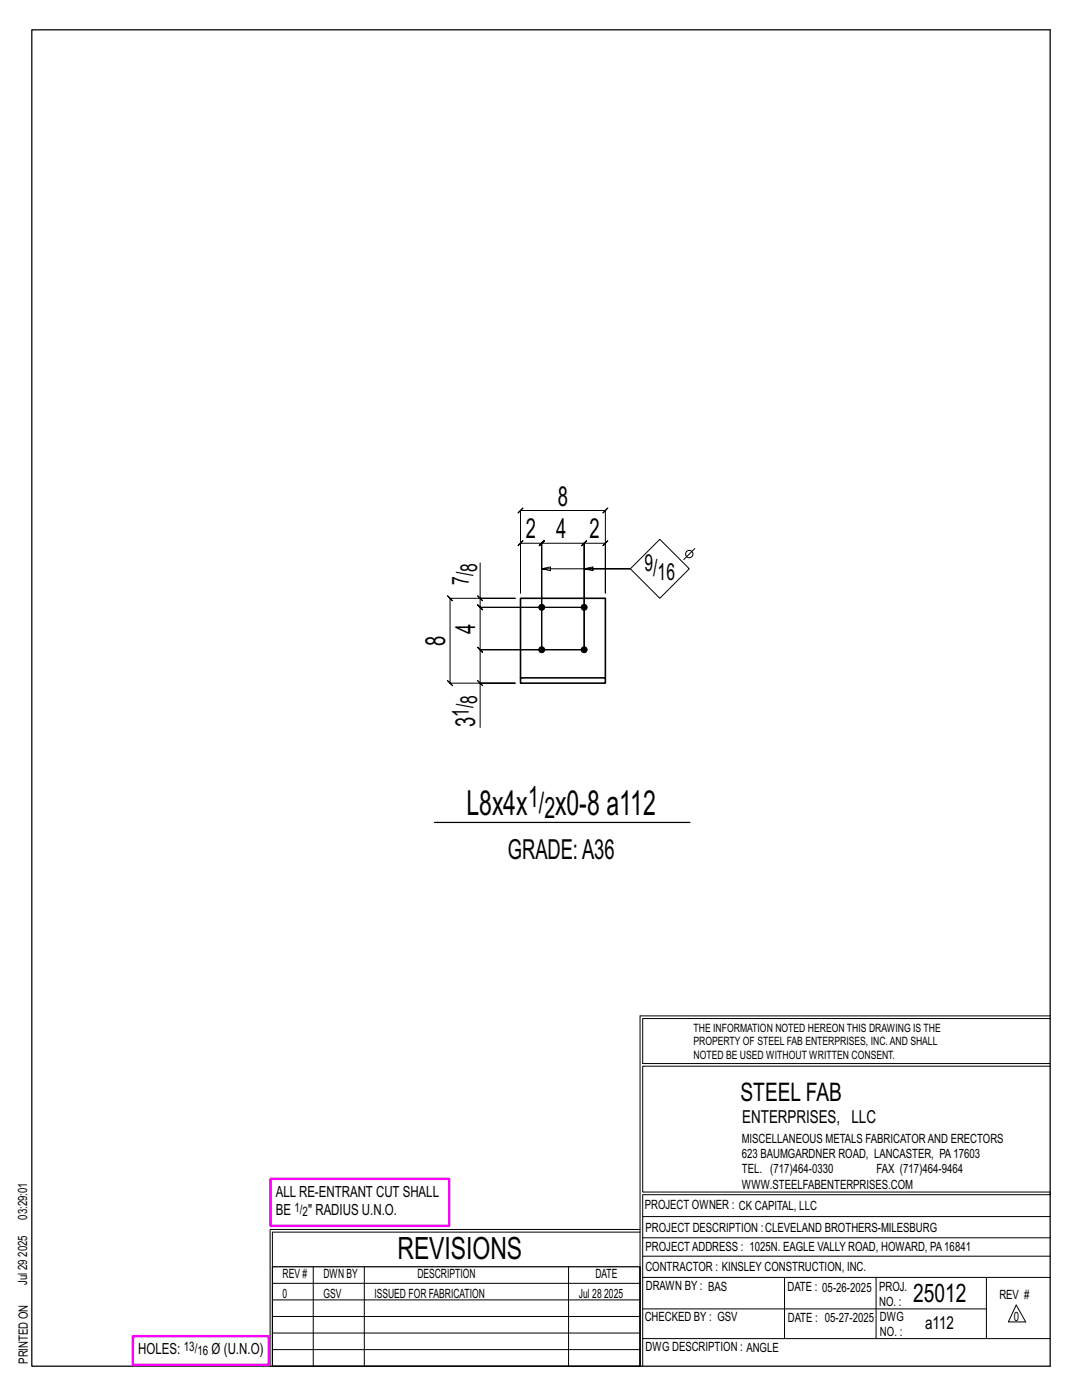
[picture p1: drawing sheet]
<svg xmlns="http://www.w3.org/2000/svg" width="216mm" height="279mm" viewBox="0 0 216 279" stroke-linecap="round" stroke-linejoin="round" font-family="sans-serif">
<defs><g id="words">
<g font-size="6.9">
<text x="93.1" y="162.7">L8x4x</text>
<text x="110.8" y="162.7">x0-8 a112</text>
</g>
<text font-size="6.1" x="79.3" y="251.3">REVISIONS</text>
<g font-size="5.9">
<text x="105.4" y="161.1">1/</text>
<text x="108.6" y="163.2">2</text>
</g>
<g font-size="5.5">
<text x="111.3" y="100.9">8</text>
<text x="105" y="107.4">2</text>
<text x="110.9" y="107.4">4</text>
<text x="117.7" y="107.4">2</text>
<text x="88.8" y="128.9" transform="rotate(-90 88.8 128.9)">8</text>
<text x="94.8" y="126.5" transform="rotate(-90 94.8 126.5)">4</text>
<text x="94.8" y="145.2" transform="rotate(-90 94.8 145.2)">3</text>
<text x="101.3" y="171.4">GRADE:A36</text>
</g>
<g font-size="5.1">
<text x="147.8" y="219.8">STEEL FAB</text>
<text x="182.2" y="259.9">25012</text>
</g>
<g font-size="4.7">
<text x="93.6" y="116.7" transform="rotate(-90 93.6 116.7)">7/</text>
<text x="95.2" y="114.1" transform="rotate(-90 95.2 114.1)">8</text>
<text x="128.6" y="114">9/</text>
<text x="131.2" y="115.7">16</text>
<text x="93.6" y="143.1" transform="rotate(-90 93.6 143.1)">1/</text>
<text x="95.2" y="140.5" transform="rotate(-90 95.2 140.5)">8</text>
</g>
<g font-size="3.6">
<text x="148.1" y="224.1">ENTERPRISES, LLC</text>
<text x="184.6" y="265.2">a112</text>
</g>
<g font-size="3.1">
<text x="55" y="238.9">ALL RE-ENTRANT CUT SHALL</text>
<text x="55" y="242.5">BE</text>
<text x="61.5" y="242.5">&quot; RADIUS U.N.O.</text>
<text x="27.6" y="270.2">HOLES:</text>
<text x="42.2" y="270.2">Ø (U.N.O)</text>
</g>
<g font-size="2.6">
<text x="58.8" y="241.8">1/</text>
<text x="60.4" y="242.7">2</text>
<text x="36.7" y="269.6">13/</text>
<text x="39.4" y="270.5">16</text>
</g>
<g font-size="2.5">
<text x="148" y="231.2">623 BAUMGARDNER ROAD, LANCASTER, PA17603</text>
<text x="148" y="228.1">MISCELLANEOUS METALS FABRICATORAND ERECTORS</text>
<text x="148" y="237.2">WWW.STEELFABENTERPRISES.COM</text>
<text x="148" y="234.2">TEL. (717)464-0330</text>
<text x="174.9" y="234.2">FAX (717)464-9464</text>
<text x="5.4" y="243.4" transform="rotate(-90 5.4 243.4)">03:29:01</text>
<text x="128.7" y="241.3">PROJECT OWNER : CK CAPITAL, LLC</text>
<text x="128.8" y="246">PROJECT DESCRIPTION :CLEVELAND BROTHERS-MILESBURG</text>
<text x="5.4" y="250.8" transform="rotate(-90 5.4 250.8)">2025</text>
<text x="128.8" y="249.7">PROJECTADDRESS : 1025N. EAGLE VALLY ROAD, HOWARD, PA16841</text>
<text x="5.4" y="256.5" transform="rotate(-90 5.4 256.5)">Jul 29</text>
<text x="56.4" y="255">REV #</text>
<text x="64.5" y="255">DWN BY</text>
<text x="83.3" y="255">DESCRIPTION</text>
<text x="118.8" y="255">DATE</text>
<text x="128.8" y="253.7">CONTRACTOR : KINSLEY CONSTRUCTION, INC.</text>
<text x="128.9" y="257.5">DRAWN BY : BAS</text>
<text x="157.1" y="257.6">DATE : 05-26-2025</text>
<text x="175.4" y="257.7">PROJ.</text>
<text x="56.4" y="259">0</text>
<text x="64.5" y="259">GSV</text>
<text x="74.7" y="259">ISSUED FOR FABRICATION</text>
<text x="115.5" y="259">Jul 28</text>
<text x="120.6" y="259">2025</text>
<text x="128.6" y="263.7">CHECKED BY : GSV</text>
<text x="157.2" y="263.7">DATE : 05-27-2025</text>
<text x="175.4" y="260.7">NO. :</text>
<text x="175.6" y="263.7">DWG</text>
<text x="199.4" y="259.2">REV #</text>
<text x="202.3" y="263.7">0</text>
<text x="128.8" y="269.7">DWG DESCRIPTION : ANGLE</text>
<text x="175.6" y="266.7">NO. :</text>
<text x="5.5" y="272.2" transform="rotate(-90 5.5 272.2)">PRINTED ON</text>
</g>
<g font-size="2.3">
<text x="138.4" y="208.6">PROPERTY OF STEEL FAB ENTERPRISES, INC.AND SHALL</text>
<text x="138.4" y="205.9">THE INFORMATION NOTED HEREON THIS DRAWING IS THE</text>
<text x="138.4" y="211.3">NOTED BE USED WITHOUT WRITTEN CONSENT.</text>
</g>
</g></defs>
<g fill="none" stroke="#000" stroke-width=".2">
<path d="M95.3 118.9l1 1zM95.8 112.3v7.1h7h-13l-.5-.5 1 1-.5-.5v16.9l-.5-.5 1 1-.5-.5h13h-7v8.9M95.8 119.4v1.8l-.5-.5 1 1-.5-.5h20.8h-20.8l-.5-.5 1 1-.5-.5v8.5l-.5-.5 1 1-.5-.5h20.8h-20.8l-.5-.5 1 1-.5-.5v6.6M103.9 101.9l-.5 .5 1-1-.5 .5h16.9l-.5 .5 1-1-.5 .5v16.4v-9.9l.5-.5-1 1 .5-.5h-4.2l.5-.5-1 1 .5-.5v21.3v-21.3l.5-.5-1 1 .5-.5h-8.5l.5-.5-1 1 .5-.5v21.3v-21.3l.5-.5-1 1 .5-.5h-4.2l.5-.5-1 1 .5-.5v9.9zM108.1 113.5l1.7 .4v-.8l-1.7 .4h17.7h-9.2l1.7-.4v.8l-1.7-.4M125.8 113.5l5.9-5.9 5.8 5.9-5.8 5.9zM138.6 109.5l-2.2 2.2M95.3 135.8l1 1zM127.7 202.7v70M127.7 202.7h81.8M209.5 203.3h-81.3v9h81.3M209.5 212.8h-81.3v25.1h81.3v.5h-81.3v34.3"/>
<path d="M54.4 259.4h73.3M54.4 256.1h73.3M62.5 252.8v19.9M72.7 252.8v19.9M113.4 252.8v19.9M127.7 245.4h-73.8v27.3M127.7 245.9h-73.3v6.9M128.2 242.8h81.3M128.2 254.9h81.3M128.2 250.7h81.3M128.2 247h81.3M156.5 254.9v12.2"/>
<path d="M174.8 254.9v12.2M196.8 254.9v12.2M54.4 269.3h73.3M54.4 266h73.3M54.4 262.7h73.3M128.2 261.2h68.6M128.2 267.1h81.3M202.8 260.4l1.9 3.4h-3.5z"/>
<circle cx="137.5" cy="110.6" r=".74"/>
</g>
<path d="M6.3 6h203.2v266.7h-203.2zM86.7 164.1h51M54.4 252.8h73.3v19.9h-73.3z" fill="none" stroke="#000" stroke-width=".25"/>
<path d="M54 235.3h35.6v9.3h-35.6zM26.5 266.7h27.1v5.7h-27.1z" fill="none" stroke="#f0f" stroke-width=".5"/>
<g fill="#000" stroke="#000" stroke-width=".2">
<circle cx="108.1" cy="129.7" r=".6"/>
<circle cx="108.1" cy="121.2" r=".6"/>
<circle cx="116.6" cy="129.7" r=".6"/>
<circle cx="116.6" cy="121.2" r=".6"/>
</g>
<path d="M103.9 135.3h16.9v1h-16.9zM103.9 135.3v-15.9h16.9v15.9" fill="none" stroke="#000" stroke-width=".32"/>
<use href="#words"/>
</svg>
